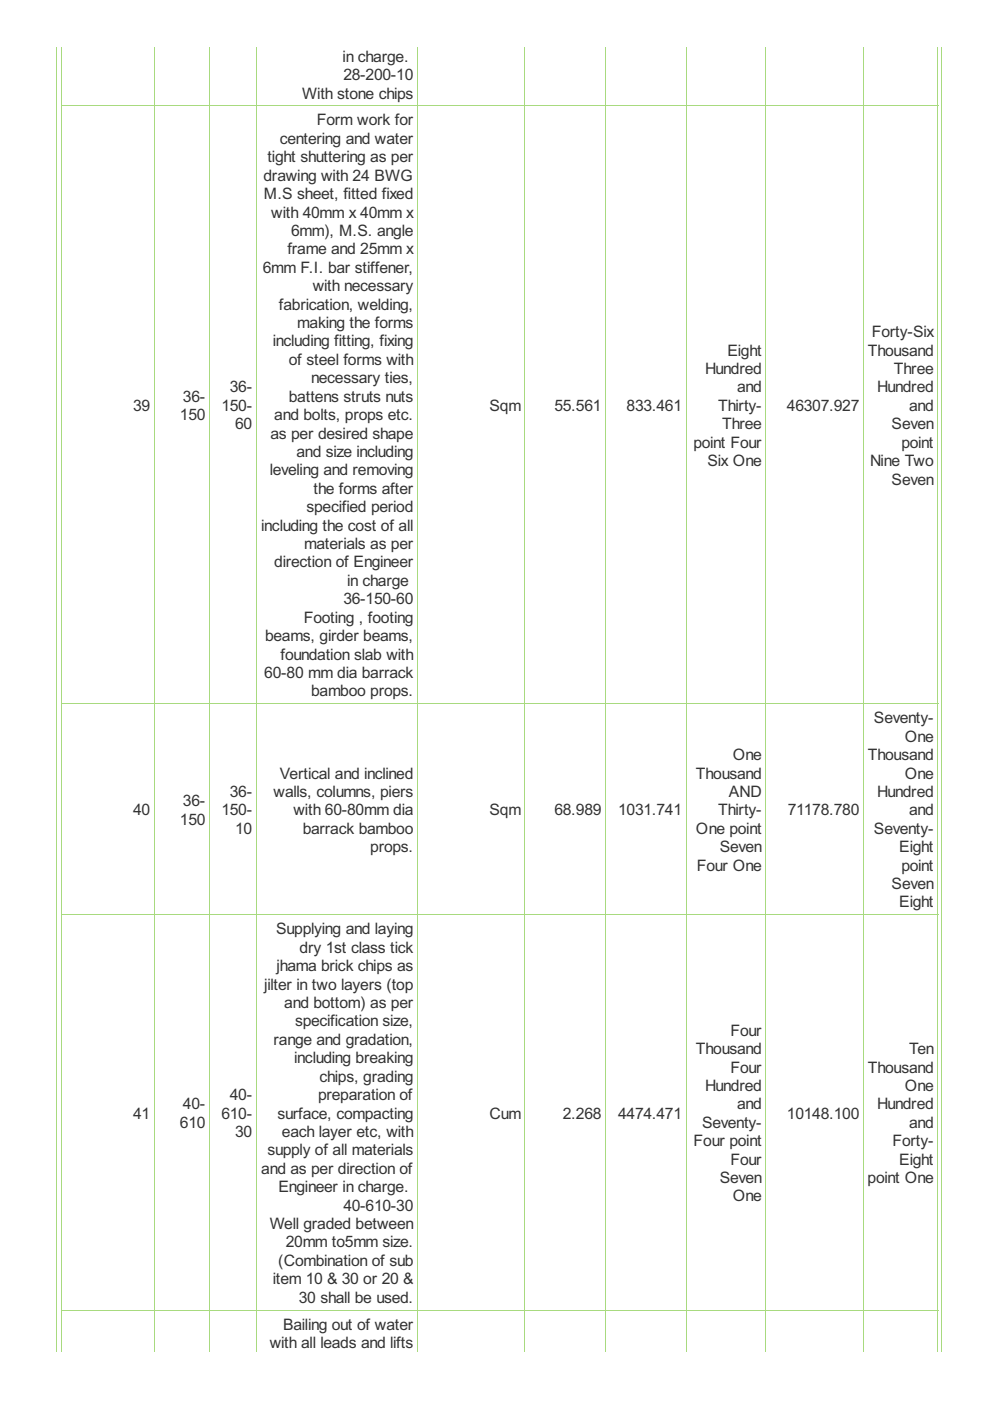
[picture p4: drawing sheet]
<svg xmlns="http://www.w3.org/2000/svg" width="210mm" height="297mm" viewBox="0 0 210 297" stroke-linecap="round" stroke-linejoin="round" font-family="sans-serif">
<defs><g id="words">
<g font-size="3.7" fill="#333">
<text x="72.6" y="13.1">in charge.</text>
<text x="72.8" y="17">28-200-10</text>
<text x="64.1" y="20.9">With stone chips</text>
<text x="67.2" y="26.6">Form work for</text>
<text x="56.7" y="34.4">tight shuttering as per</text>
<text x="59.3" y="30.5">centering and water</text>
<text x="55.9" y="38.3">drawing with 24 BWG</text>
<text x="55.9" y="42.2">M.S sheet, fitted fixed</text>
<text x="57.5" y="46.1">with 40mm x 40mm x</text>
<text x="60.9" y="53.9">frame and 25mm x</text>
<text x="61.7" y="50">6mm), M.S. angle</text>
<text x="55.7" y="57.8">6mm F.I. bar stiffener,</text>
<text x="59.1" y="65.6">fabrication, welding,</text>
<text x="66.3" y="61.7">with necessary</text>
<text x="63" y="69.5">making the forms</text>
<text x="184.8" y="71.5">Forty-Six</text>
<text x="57.8" y="73.5">including fitting, fixing</text>
<text x="61.2" y="77.4">of steel forms with</text>
<text x="154.2" y="75.4">Eight</text>
<text x="184" y="75.4">Thousand</text>
<text x="48.7" y="83.2">36-</text>
<text x="66" y="81.3">necessary ties,</text>
<text x="149.5" y="79.3">Hundred</text>
<text x="156.3" y="83.2">and</text>
<text x="186" y="83.2">Hundred</text>
<text x="189.5" y="79.3">Three</text>
<text x="28.2" y="87.1">39</text>
<text x="38.1" y="89.1">150</text>
<text x="38.8" y="85.2">36-</text>
<text x="46.9" y="87.1">150-</text>
<text x="58.2" y="89.1">and bolts, props etc.</text>
<text x="61.2" y="85.2">battens struts nuts</text>
<text x="103.8" y="87.1">Sqm</text>
<text x="117.6" y="87.1">55.561</text>
<text x="132.8" y="87.1">833.461</text>
<text x="152.3" y="87.1">Thirty-</text>
<text x="166.9" y="87.1">46307.927</text>
<text x="192.7" y="87.1">and</text>
<text x="49.9" y="91">60</text>
<text x="57.3" y="93">as per desired shape</text>
<text x="147" y="94.9">point Four</text>
<text x="153.1" y="91">Three</text>
<text x="189" y="91">Seven</text>
<text x="191.1" y="94.9">point</text>
<text x="57.2" y="100.8">leveling and removing</text>
<text x="62.9" y="96.9">and size including</text>
<text x="150" y="98.8">Six One</text>
<text x="184.5" y="98.8">Nine Two</text>
<text x="66.5" y="104.7">the forms after</text>
<text x="189" y="102.7">Seven</text>
<text x="55.4" y="112.5">including the cost of all</text>
<text x="65" y="108.6">specified period</text>
<text x="64.5" y="116.4">materials as per</text>
<text x="58.2" y="120.3">direction of Engineer</text>
<text x="73.6" y="124.2">in charge</text>
<text x="72.8" y="128.1">36-150-60</text>
<text x="56.2" y="135.9">beams, girder beams,</text>
<text x="64.4" y="132">Footing , footing</text>
<text x="56" y="143.8">60-80 mm dia barrack</text>
<text x="59.5" y="139.8">foundation slab with</text>
<text x="66" y="147.7">bamboo props.</text>
<text x="185.3" y="153.4">Seventy-</text>
<text x="155.4" y="161.2">One</text>
<text x="184" y="161.2">Thousand</text>
<text x="191.8" y="157.3">One</text>
<text x="59.4" y="165.1">Vertical and inclined</text>
<text x="147.5" y="165.1">Thousand</text>
<text x="191.8" y="165.1">One</text>
<text x="28.2" y="172.9">40</text>
<text x="38.8" y="170.9">36-</text>
<text x="46.9" y="172.9">150-</text>
<text x="48.7" y="169">36-</text>
<text x="58" y="169">walls, columns, piers</text>
<text x="62.2" y="172.9">with 60-80mm dia</text>
<text x="103.8" y="172.9">Sqm</text>
<text x="117.6" y="172.9">68.989</text>
<text x="131.1" y="172.9">1031.741</text>
<text x="152.3" y="172.9">Thirty-</text>
<text x="154.5" y="169">AND</text>
<text x="167" y="172.9">71178.780</text>
<text x="186" y="169">Hundred</text>
<text x="192.7" y="172.9">and</text>
<text x="38.1" y="174.8">150</text>
<text x="49.9" y="176.8">10</text>
<text x="64.2" y="176.8">barrack bamboo</text>
<text x="147.5" y="176.8">One point</text>
<text x="185.3" y="176.8">Seventy-</text>
<text x="78.5" y="180.7">props.</text>
<text x="147.7" y="184.6">Four One</text>
<text x="152.6" y="180.7">Seven</text>
<text x="190.7" y="180.7">Eight</text>
<text x="191.1" y="184.6">point</text>
<text x="189" y="188.5">Seven</text>
<text x="190.7" y="192.4">Eight</text>
<text x="58.5" y="198.1">Supplying and laying</text>
<text x="63.5" y="202">dry 1st class tick</text>
<text x="56" y="209.8">jilter in two layers (top</text>
<text x="58.6" y="205.9">jhama brick chips as</text>
<text x="60.3" y="213.7">and bottom) as per</text>
<text x="58" y="221.5">range and gradation,</text>
<text x="62.6" y="217.6">specification size,</text>
<text x="154.9" y="219.6">Four</text>
<text x="62.4" y="225.4">including breaking</text>
<text x="147.5" y="223.5">Thousand</text>
<text x="154.9" y="227.4">Four</text>
<text x="184" y="227.4">Thousand</text>
<text x="192.8" y="223.5">Ten</text>
<text x="48.7" y="233.3">40-</text>
<text x="67.4" y="233.3">preparation of</text>
<text x="67.8" y="229.3">chips, grading</text>
<text x="149.5" y="231.3">Hundred</text>
<text x="191.8" y="231.3">One</text>
<text x="28.2" y="237.2">41</text>
<text x="38.1" y="239.1">610</text>
<text x="38.8" y="235.2">40-</text>
<text x="46.9" y="237.2">610-</text>
<text x="58.8" y="237.2">surface, compacting</text>
<text x="103.8" y="237.2">Cum</text>
<text x="119.3" y="237.2">2.268</text>
<text x="131.1" y="237.2">4474.471</text>
<text x="148.9" y="239.1">Seventy-</text>
<text x="156.3" y="235.2">and</text>
<text x="166.9" y="237.2">10148.100</text>
<text x="186" y="235.2">Hundred</text>
<text x="192.7" y="239.1">and</text>
<text x="49.9" y="241.1">30</text>
<text x="56.7" y="245">supply of all materials</text>
<text x="59.8" y="241.1">each layer etc, with</text>
<text x="147.1" y="243">Four point</text>
<text x="189.2" y="243">Forty-</text>
<text x="55.4" y="248.9">and as per direction of</text>
<text x="152.6" y="250.8">Seven</text>
<text x="154.9" y="246.9">Four</text>
<text x="183.9" y="250.8">point One</text>
<text x="190.7" y="246.9">Eight</text>
<text x="59" y="252.8">Engineer in charge.</text>
<text x="72.8" y="256.7">40-610-30</text>
<text x="155.4" y="254.7">One</text>
<text x="57.2" y="260.6">Well graded between</text>
<text x="59" y="268.4">(Combination of sub</text>
<text x="60.6" y="264.5">20mm to5mm size.</text>
<text x="57.8" y="272.3">item 10 &amp; 30 or 20 &amp;</text>
<text x="60" y="281.9">Bailing out of water</text>
<text x="63.4" y="276.2">30 shall be used.</text>
<text x="57.2" y="285.8">with all leads and lifts</text>
</g>
</g></defs>
<g fill="none" stroke="#a8da7f" stroke-width=".21">
<path d="M12 9.9v276.8M13 9.9v276.8M32.7 9.9v276.8M44.4 9.9v276.8M54.3 9.9v276.8M88.5 9.9v276.8M111.3 9.9v276.8M128.4 9.9v276.8M145.5 9.9v276.8M162.4 9.9v276.8M183 9.9v276.8M198.8 9.9v276.8"/>
<path d="M199.6 9.9v276.8M12.9 22.4h186M12.9 149.2h186M12.9 194h186M12.9 277.8h186"/>
</g>
<use href="#words"/>
</svg>
